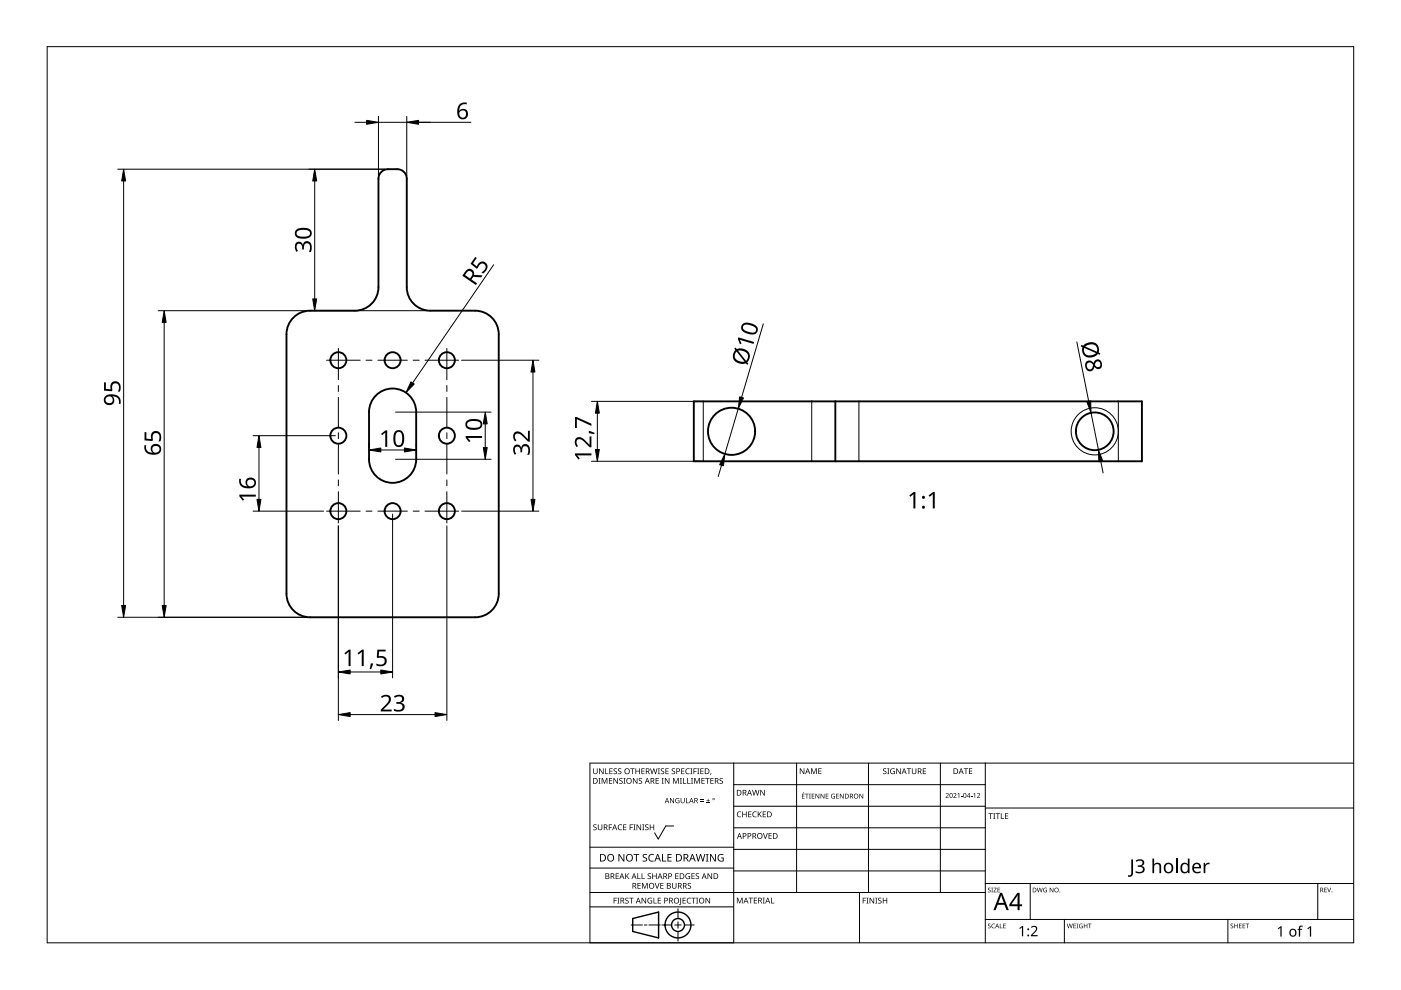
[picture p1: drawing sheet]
<svg xmlns="http://www.w3.org/2000/svg" width="297mm" height="210mm" viewBox="0 0 297 210" stroke-linecap="round" stroke-linejoin="round" font-family="sans-serif">
<g fill="none" stroke="#000" stroke-width=".21">
<path d="M149.1 85.1v12.7M172.1 85.1v12.7M182.1 85.1v12.7M237.1 85.1v12.7"/>
<circle cx="232.1" cy="91.5" r="5"/>
</g>
<g fill="none" stroke="#000" stroke-width=".4">
<path d="M80.8 36.5a4 4 0 0 1 4-.6 2 2 0 0 1 1.4 2v23a5 5 0 0 0 5 5h9.5a5 5 0 0 1 5 5v55a5 5 0 0 1-5 5h-35a5 5 0 0 1-5-5v-55a5 5 0 0 1 5-5h9.5a5 5 0 0 0 5-5v-23l.1-.6zM80 83.6a5 5 0 0 1 5.3-.8 5 5 0 0 1 2.9 4.6v10a5 5 0 0 1-5 5 5 5 0 0 1-5-5v-10a5 5 0 0 1 1.8-3.8zM147.1 85.1h95v12.7h-95zM177.1 85.1v12.7"/>
<circle cx="71.7" cy="76.4" r="1.7"/>
<circle cx="83.2" cy="76.4" r="1.7"/>
<circle cx="94.7" cy="76.4" r="1.7"/>
<circle cx="71.7" cy="92.4" r="1.7"/>
<circle cx="94.7" cy="92.4" r="1.7"/>
<circle cx="155.1" cy="91.5" r="5"/>
<circle cx="232.1" cy="91.5" r="4"/>
<circle cx="71.7" cy="108.4" r="1.7"/>
<circle cx="83.2" cy="108.4" r="1.7"/>
<circle cx="94.7" cy="108.4" r="1.7"/>
</g>
<path d="M10 9.9h277v190h-277z" fill="none" stroke="#000" stroke-width=".21"/>
<g fill="none" stroke="#000" stroke-width=".21">
<path d="M125.1 179.6h30.5M142.8 175.1h-1.6l-1.6 2.8-.8-1.3M155.6 161.8v38.1h-30.5v-38.1h161.9M155.6 166.4h53.3M155.6 170.9h53.3M155.6 175.5h53.3M168.9 161.8v27.4M184.1 161.8v27.4M199.4 161.8v27.4M208.9 161.8v38.1M208.9 171.3h78.1M125.1 192.3h30.5"/>
<path d="M125.1 189.2h83.8M125.1 184h30.5M133.8 196.1h2.4M136.6 196.1h.6M137.6 196.1h2.4M140.3 196.1h2.1M143.1 196.1h1.3M143.7 192.7v2M143.7 195.4v1.4M143.7 197.5v2M145.1 196.1h2.1M155.6 180.1h53.3"/>
<path d="M155.6 184.7h53.3M182.2 189.2v10.7M208.9 194.9h78.1M208.9 187.3h78.1M218.4 187.3v7.6M225.7 194.9v5M260.3 194.9v5M279.4 187.3v7.6"/>
</g>
<g fill="#000">
<path d="M125.8 174.9l.5-.1h.2l-.1 .2a.25 .25 0 0 0-.3-.1 .25 .25 0 0 0 0 .4 .4 .4 0 0 1 .4 .3 .4 .4 0 0 1-.2 .5 .4 .4 0 0 1-.5-.3v.1a.27 .27 0 0 0 .5 0 .27 .27 0 0 0-.1-.4l-.4-.2zM125.8 162.9h.1v.8a.32 .32 0 0 0 .3 .3 .32 .32 0 0 0 .3-.3v-.8h.2v.8a.47 .47 0 0 1-.5 .4 .47 .47 0 0 1-.4-.4zM126.9 165h.4l-.1 .1v1l.1 .1h-.4l.1-.1v-1zM126.8 174.8h.1v.8a.32 .32 0 0 0 .3 .3 .32 .32 0 0 0 .3-.3v-.8h.2v.8a.47 .47 0 0 1-.5 .4 .47 .47 0 0 1-.4-.4zM127 162.9h.2l.6 1v-1h.2v1.2h-.2l-.7-1 .1 1h-.2zM127.6 165h.2l.4 1 .4-1h.2v1.2h-.2v-1.1l-.4 1.1h-.1l-.4-1.1v1.1h-.1zM128.3 162.9h.2v1.1h.5v.1h-.7zM129.1 174.8h.7v.1h-.6v.5h.5v.1h-.5v.5h-.1zM129.1 165h.7v.1h-.5v.4h.5v.1h-.5v.4h.5v.2h-.7zM129.2 162.9h.7v.1h-.5v.4h.4v.2h-.4v.4h.5v.1h-.7zM130.1 163l.5-.1 .2 .1v.1a.25 .25 0 0 0-.4-.1 .25 .25 0 0 0 0 .4 .4 .4 0 0 1 .4 .3 .4 .4 0 0 1-.2 .5 .4 .4 0 0 1-.5-.3v.1a.27 .27 0 0 0 .5 0 .27 .27 0 0 0-.1-.4l-.4-.2zM130.1 165h.1l.7 1v-1h.1v1.2h-.2l-.6-1v1h-.1z"/>
<path d="M131.1 175l.5-.2 .3 .1-.1 .1a.49 .49 0 0 0-.7 .4 .49 .49 0 0 0 .8 .4 .57 .57 0 0 1-.8 0 .57 .57 0 0 1 0-.8zM131.1 163l.4-.1 .2 .1v.1a.25 .25 0 0 0-.4-.1 .25 .25 0 0 0 0 .4 .4 .4 0 0 1 .5 .3 .4 .4 0 0 1-.3 .5 .4 .4 0 0 1-.5-.3l.1 .1a.27 .27 0 0 0 .4 0 .27 .27 0 0 0-.1-.4l-.3-.2zM131.3 165.1l.5-.2 .2 .1v.1a.25 .25 0 0 0-.4-.1 .25 .25 0 0 0 0 .4 .4 .4 0 0 1 .4 .3 .4 .4 0 0 1-.2 .5 .4 .4 0 0 1-.5-.2h.1a.27 .27 0 0 0 .4 .1 .27 .27 0 0 0-.1-.4l-.4-.3zM132.2 165h.4l-.1 .1v1l.1 .1h-.4l.1-.1v-1zM132.1 174.8h.7v.1h-.5v.4h.5v.1h-.5v.5h.5v.1h-.7zM133.5 174.8h.7v.1h-.5v.5h.5v.1h-.5v.5h-.2zM133.6 162.9h.9v.1h-.3v1.1h-.2v-1.1h-.4zM134.3 174.8h.4l-.1 .1v1l.1 .1h-.4l.1-.1v-1zM134.2 165h.2l.6 1v-1h.2v1.2h-.2l-.7-1v1h-.1zM134.7 162.9h.2v.5h.6v-.5h.2v1.2h-.2v-.5h-.6v.5h-.2zM135 174.8h.1l.7 1v-1h.1v1.2h-.2l-.6-1v1h-.1zM135.5 165.1l.4-.2 .2 .1v.1a.25 .25 0 0 0-.4-.1 .25 .25 0 0 0 0 .4 .4 .4 0 0 1 .5 .3 .4 .4 0 0 1-.3 .5 .4 .4 0 0 1-.5-.2h.1a.27 .27 0 0 0 .4 .1 .27 .27 0 0 0-.1-.4l-.3-.3z"/>
<path d="M136.2 174.8h.4l-.1 .1v1l.1 .1h-.4l.1-.1v-1zM136 162.9h.7v.1h-.6v.4h.5v.2h-.5v.4h.6v.1h-.7zM136.8 174.9l.4-.1h.3l-.1 .2a.25 .25 0 0 0-.3-.1 .25 .25 0 0 0 0 .4 .4 .4 0 0 1 .4 .3 .4 .4 0 0 1-.3 .5 .4 .4 0 0 1-.4-.3v.1a.27 .27 0 0 0 .5 0 .27 .27 0 0 0-.1-.4l-.4-.2zM137.8 174.8h.1v.5h.6v-.5h.2v1.2h-.2v-.6h-.6v.6h-.1zM137.8 162.9h.2l.3 1 .2-1h.2l.3 1 .2-1h.2l-.3 1.2h-.2l-.3-1-.3 1h-.1zM139 165h.7v.1h-.5v.4h.4v.1h-.4v.4h.5v.2h-.7zM139.5 162.9h.4l-.1 .1v1l.1 .1h-.4l.1-.1v-1zM140.3 165h.4l-.1 .1v1l.1 .1h-.4l.1-.1v-1zM140.1 163l.5-.1 .2 .1v.1a.25 .25 0 0 0-.4-.1 .25 .25 0 0 0 0 .4 .4 .4 0 0 1 .4 .3 .4 .4 0 0 1-.2 .5 .4 .4 0 0 1-.5-.3l.1 .1a.27 .27 0 0 0 .4 0 .27 .27 0 0 0-.1-.4l-.4-.2zM141.1 162.9h.7v.1h-.6v.4h.5v.2h-.5v.4h.6v.1h-.7zM141 165h.1l.7 1v-1h.1v1.2h-.2l-.6-1v1h-.1zM142.1 169.2h.1l.6 .9v-.9h.1v1.1h-.1l-.6-.9v.9h-.1z"/>
<path d="M142.5 163l.4-.1 .2 .1v.1a.25 .25 0 0 0-.4-.1 .25 .25 0 0 0 0 .4 .4 .4 0 0 1 .4 .3 .4 .4 0 0 1-.2 .5 .4 .4 0 0 1-.5-.3l.1 .1a.27 .27 0 0 0 .4 0 .27 .27 0 0 0-.1-.4l-.4-.2zM142.7 165h.2l.4 1 .4-1h.2v1.2h-.1v-1.1l-.4 1.1h-.2l-.4-1.1v1.1h-.1zM143.3 169.3l.5-.1 .3 .1-.1 .1a.45 .45 0 0 0-.7 .3 .45 .45 0 0 0 .6 .5v-.4h-.2v-.1h.4v.6a.6 .6 0 0 1-.8-.2 .6 .6 0 0 1 0-.8zM144.1 165h.5l-.2 .1v1l.2 .1h-.5l.2-.1v-1zM144.8 165h.2v1h.5v.2h-.7zM144.4 162.9h.7v.1h-.5v.4h.5v.2h-.5v.4h.5v.1h-.7zM144.3 169.2h.2v.7a.28 .28 0 0 0 .2 .3 .28 .28 0 0 0 .3-.3v-.7h.2v.7a.42 .42 0 0 1-.5 .4 .42 .42 0 0 1-.4-.4zM145.4 169.2h.2v1h.5v.1h-.7zM145.7 165h.2v1h.5v.2h-.7zM145.5 163.1l.4-.2 .3 .1v.1a.49 .49 0 0 0-.7 .4 .49 .49 0 0 0 .7 .5 .57 .57 0 0 1-.8-.1 .57 .57 0 0 1 0-.8zM146.4 162.9h.4l-.1 .1v1l.1 .1h-.4l.1-.1v-1zM146.5 165h.4l-.1 .1v1l.1 .1h-.4l.1-.1v-1z"/>
<path d="M147 162.9h.7v.1h-.5v.5h.5v.1h-.5v.5h-.2zM147.2 165h.2l.4 1 .4-1h.2v1.2h-.2l.1-1.1-.5 1.1h-.1l-.4-1.1v1.1h-.1zM147.8 162.9h.5l-.2 .1v1l.2 .1h-.5l.2-.1v-1zM148.5 169.9h.7v.1h-.7zM148.5 169.5h.7v.2h-.7zM148.5 162.9h.7v.1h-.6v.4h.5v.2h-.5v.4h.6v.1h-.7zM148.7 165h.7v.1h-.5v.4h.5v.1h-.5v.4h.5v.2h-.7zM149.8 170.2h.7v.1h-.7zM149.5 165h.9v.1h-.3v1.1h-.2v-1.1h-.4zM150.1 169.4l.1 .3h.3l-.3 .1v.3l-.1-.3h-.3l.3-.1zM150.7 163.9h.1l-.2 .4zM150.6 165h.7v.1h-.5v.4h.5v.1h-.5v.4h.5v.2h-.7z"/>
<path d="M152.6 165.1l.4-.2 .3 .1-.1 .1a.25 .25 0 0 0-.4-.1 .25 .25 0 0 0 0 .4 .4 .4 0 0 1 .5 .3 .4 .4 0 0 1-.3 .5 .4 .4 0 0 1-.5-.2h.1a.27 .27 0 0 0 .5 .1 .27 .27 0 0 0-.1-.4l-.4-.3zM156.4 172.2l.4-.2 .4 .1-.1 .1a.49 .49 0 0 0-.7 .5 .49 .49 0 0 0 .7 .4 .57 .57 0 0 1-.8 0 .57 .57 0 0 1 0-.8zM157.4 172.1h.1v.5h.7v-.5h.1v1.2h-.1v-.6h-.7v.6h-.1zM158.6 172.1h.7v.1h-.5v.4h.5v.1h-.5v.4h.5v.2h-.7zM159.7 172.2l.4-.2 .3 .1v.1a.49 .49 0 0 0-.7 .5 .49 .49 0 0 0 .7 .4 .57 .57 0 0 1-.8 0 .57 .57 0 0 1 0-.8zM159.5 167.5h.1l.3 1 .3-1h.1l.3 1 .3-1h.1l-.3 1.2h-.2l-.3-1.1-.3 1.1h-.1zM160.7 172.1h.1v.6l.5-.6h.2l-.5 .5 .5 .7h-.1l-.5-.6-.1 .6h-.1zM161.8 176.6h.1l.4 1.1 .3-1.1h.2l-.5 1.2h-.1zM161.2 167.5h.2l.6 1v-1h.2v1.2h-.2l-.7-1v1h-.1zM161.7 172.1h.7v.1h-.5v.4h.5v.1h-.5v.4h.5v.2h-.7zM162.9 176.6h.7v.2h-.5v.3h.5v.2h-.5v.4h.5v.1h-.7zM170.3 168h.2l-.3 .2z"/>
<path d="M169.6 162.9h.2l.6 1v-1h.1v1.2h-.1l-.7-1v1h-.1zM170 168.3h.6v.1h-.4v.3h.4v.1h-.4v.4h.4v.1h-.6zM170.7 168.3h.8v.1h-.4v.9h-.1v-.9h-.3zM171.5 168.3h.4l-.1 .1 .1 .9h-.4l.2-.1zM172 162.9h.2l.4 1 .3-1h.3v1.2h-.2v-1l-.4 1h-.1l-.4-1.1v1.1h-.1zM172.1 168.3h.6v.1h-.5v.3h.4v.1h-.4v.4h.5v.1h-.6zM172.9 168.3h.1l.6 .8v-.8h.1v1h-.1l-.6-.8v.8h-.1zM173.5 162.9h.7v.1h-.5v.4h.4v.1h-.4v.5h.5v.1h-.7zM174 168.3h.1l.6 .8v-.8h.1v1h-.2l-.5-.8v.8h-.1zM175.1 168.3h.5v.1h-.4v.3h.4v.1h-.4v.4h.4v.1h-.5zM176.3 168.4l.7-.1-.1 .1a.42 .42 0 0 0-.6 .4 .42 .42 0 0 0 .6 .4v-.3l-.2-.1h.3v.5a.56 .56 0 0 1-.7-.1 .56 .56 0 0 1 0-.8zM177.3 168.3h.5v.1h-.4v.3h.4v.1h-.4v.4h.4v.1h-.5z"/>
<path d="M178.1 168.3h.1l.6 .8v-.8h.1v1h-.2l-.5-.8v.8h-.1zM182.2 168.3h.2l.5 .8v-.8h.1v1h-.1l-.6-.8v.8h-.1zM187.3 163l.4-.1 .2 .1v.1a.25 .25 0 0 0-.4-.1 .25 .25 0 0 0 0 .4 .4 .4 0 0 1 .5 .3 .4 .4 0 0 1-.3 .5 .4 .4 0 0 1-.5-.3l.1 .1a.27 .27 0 0 0 .4 0 .27 .27 0 0 0-.1-.4l-.3-.2zM188.1 162.9h.5l-.2 .1v1l.2 .1h-.5l.2-.1v-1zM188.9 163.1l.5-.2 .3 .1v.1a.5 .5 0 0 0-.8 .4 .5 .5 0 0 0 .7 .5v-.4h-.3v-.1h.4v.6a.66 .66 0 0 1-.8-.1 .66 .66 0 0 1 0-.9zM190 162.9h.2l.7 1-.1-1h.2v1.2h-.2l-.6-1v1h-.2zM192.3 162.9h.9v.1h-.4v1.1h-.2v-1.1h-.3zM193.3 162.9h.2v.8a.32 .32 0 0 0 .3 .3 .32 .32 0 0 0 .3-.3v-.8h.2v.8a.47 .47 0 0 1-.5 .4 .47 .47 0 0 1-.5-.4zM195.7 162.9h.6v.1h-.5v.4h.5v.2h-.5v.4h.5v.1h-.6zM200.5 168.3a.37 .37 0 0 1 .6 0 .37 .37 0 0 1-.2 .5l-.3 .3h.6v.1h-.7l.3-.4a.27 .27 0 0 0 .2-.4 .27 .27 0 0 0-.4-.1zM202.1 168.3a.37 .37 0 0 1 .6 0 .37 .37 0 0 1-.2 .5l-.2 .3h.5v.1h-.7l.3-.4a.27 .27 0 0 0 .3-.4 .27 .27 0 0 0-.5-.1zM203 168.4l.4-.3v1.1h-.1v-.9z"/>
<path d="M203.7 168.7h.4v.1h-.4zM204.3 162.9h1v.1h-.4v1.1h-.2v-1.1h-.4zM205.8 168.7h.4v.1h-.4zM205.4 162.9h.7v.1h-.5v.4h.5v.1h-.5v.5h.5v.1h-.7zM206.4 168.4l.4-.3v1.1h-.2v-.9zM207.1 168.3a.37 .37 0 0 1 .6 0 .37 .37 0 0 1-.2 .5l-.2 .3h.5v.1h-.7l.3-.4a.27 .27 0 0 0 .3-.4 .27 .27 0 0 0-.5-.1zM209.6 172.4h.9v.2h-.4v1h-.1v-1h-.4zM210.6 172.4h.4l-.1 .1v1l.1 .1h-.4l.1-.1v-1zM211.1 172.4h.9v.2h-.4v1h-.1v-1h-.4zM212.2 172.4h.2v1.1h.5v.1h-.7zM213.1 172.4h.7v.2h-.6v.3h.5v.2h-.5v.4h.6v.1h-.7zM130.1 190.3h.7v.2h-.5v.4h.4v.1h-.4v.6h-.2z"/>
<path d="M130.5 185.2h.7v.1h-.5v.4h.5v.1h-.5v.4h.5v.2h-.7zM130.9 190.3h.4l-.1 .2v.9l.1 .2h-.4l.1-.2v-.9zM131.1 181.1h.3l.8 1.3v-1.3h.2v1.6h-.3l-.8-1.4v1.4h-.2zM132.6 190.5l.4-.2 .3 .1-.1 .1a.25 .25 0 0 0-.4-.1 .25 .25 0 0 0 0 .4 .4 .4 0 0 1 .5 .3 .4 .4 0 0 1-.3 .5 .4 .4 0 0 1-.5-.2h.1a.27 .27 0 0 0 .5 .1 .27 .27 0 0 0-.1-.5l-.4-.2zM132.6 185.2h.1v.6l.6-.6h.1l-.5 .5 .5 .7h-.1l-.5-.6-.1 .6h-.1zM133.4 190.3h.9v.2h-.4v1.1h-.1v-1.1h-.4zM134.3 181.1h1.2v.2h-.5v1.4h-.2v-1.4h-.5zM135.1 185.2h.2v1h.5v.2h-.7zM135.2 187.2h.6v.1h-.5v.4h.5v.2h-.5v.4h.5v.1h-.6zM136 185.2h.2v1h.5v.2h-.7zM136.1 187.2h.2l.4 1 .4-1h.2v1.2h-.1v-1l-.4 1h-.2l-.4-1 .1 1h-.2zM136 190.3h.2l.7 1.1-.1-1.1h.2v1.3h-.2l-.6-1v1h-.2z"/>
<path d="M136.3 181.2l.3-.1h.6l-.2 .2a.33 .33 0 0 0-.5 .1 .33 .33 0 0 0 .4 .4 .49 .49 0 0 1 .3 .7 .49 .49 0 0 1-.8 .2l-.2-.1v-.2l.3 .1a.35 .35 0 0 0 .5-.2 .35 .35 0 0 0-.4-.4l-.3-.3zM137.4 190.5l.6-.2 .3 .1-.1 .1a.5 .5 0 0 0-.8 .4 .5 .5 0 0 0 .7 .5v-.3h-.3v-.2h.5v.6a.66 .66 0 0 1-.9-.1 .66 .66 0 0 1 0-.9zM137.4 185.3l.4-.2 .2 .1v.1a.25 .25 0 0 0-.4-.1 .25 .25 0 0 0 0 .4 .4 .4 0 0 1 .4 .3 .4 .4 0 0 1-.2 .5 .4 .4 0 0 1-.5-.2h.1a.27 .27 0 0 0 .4 .1 .27 .27 0 0 0-.1-.4l-.4-.3zM137.7 181.3l.5-.2h.5l-.1 .2a.63 .63 0 0 0-.9 .6 .63 .63 0 0 0 .9 .5v.2a.83 .83 0 0 1-1-.3 .83 .83 0 0 1 .1-1zM138.6 190.3h.1v1.1h.5v.2h-.6zM138.8 187.2h.2l.3 1.1 .4-1.1h.1l-.4 1.2h-.2zM138.3 185.2h.2v.5h.6v-.5h.1v1.2h-.1v-.6h-.6v.6h-.2zM139.5 190.3h.6v.2h-.5v.4h.5v.1h-.5v.4h.5v.2h-.6zM140.4 181.1h.2v1.4h.6v.2h-.8zM140 187.2h.7v.1h-.5v.4h.4v.2h-.4v.4h.5v.1h-.7zM141.5 181.1h.9v.2h-.7v.4h.7v.2h-.7v.6h.7v.2h-.9zM142.5 187.2h.1v.8a.32 .32 0 0 0 .4 .3 .32 .32 0 0 0 .3-.3v-.8h.1v.8a.47 .47 0 0 1-.5 .4 .47 .47 0 0 1-.4-.4z"/>
<path d="M143.2 185.2h.7v.1h-.6v.4h.5v.1h-.5v.4h.6v.2h-.7zM144.2 190.3h.2v1.3l-.1 .2-.3 .1v-.2l.2-.1zM144.7 190.3h.7v.2h-.5v.4h.5v.1h-.5v.4h.5v.2h-.7zM145.5 185.3l.4-.2 .4 .1-.1 .1a.5 .5 0 0 0-.7 .4 .5 .5 0 0 0 .7 .5v-.3h-.3v-.2h.4v.6a.66 .66 0 0 1-.9-.1 .66 .66 0 0 1 .1-.9zM145.8 190.5l.4-.2 .3 .1v.1a.49 .49 0 0 0-.7 .5 .49 .49 0 0 0 .7 .4 .57 .57 0 0 1-.8 0 .57 .57 0 0 1 0-.8zM145.9 187.3l.4-.1 .2 .1v.1a.25 .25 0 0 0-.4-.1 .25 .25 0 0 0 0 .4 .4 .4 0 0 1 .4 .3 .4 .4 0 0 1-.2 .5 .4 .4 0 0 1-.5-.3l.1 .1a.27 .27 0 0 0 .4 0 .27 .27 0 0 0-.1-.4l-.4-.2zM146.6 190.3h.9v.2h-.4v1.1h-.1v-1.1h-.4zM146.6 185.2h.7v.1h-.5v.4h.5v.1h-.5v.4h.5v.2h-.7zM147.6 190.3h.4l-.1 .2v.9l.1 .2h-.4l.1-.2v-.9zM147.5 185.3l.5-.2 .2 .1v.1a.25 .25 0 0 0-.4-.1 .25 .25 0 0 0 0 .4 .4 .4 0 0 1 .4 .3 .4 .4 0 0 1-.2 .5 .4 .4 0 0 1-.5-.2h.1a.27 .27 0 0 0 .4 .1 .27 .27 0 0 0-.1-.4l-.4-.3zM147.5 181.1h.2l.4 1.3 .3-1.3h.2l.4 1.3 .3-1.3h.2l-.4 1.6h-.2l-.4-1.4-.3 1.4h-.2zM149.7 181.1h.5l-.2 .1v1.3l.2 .2h-.5l.1-.2v-1.3z"/>
<path d="M149.6 190.3h.2l.6 1.1v-1.1h.2v1.3h-.2l-.7-1v1h-.1zM150 185.2h.2l.6 1v-1h.2v1.2h-.2l-.7-1 .1 1h-.2zM150.5 181.1h.3l.8 1.3v-1.3h.2v1.6h-.3l-.8-1.4v1.4h-.2zM152.3 181.3l.8-.2h.3l-.1 .2a.65 .65 0 0 0-1 .5 .65 .65 0 0 0 .9 .7v-.5h-.3v-.2h.5v.8a.86 .86 0 0 1-1.1-.2 .86 .86 0 0 1 0-1.1zM156.2 190.3h.3l.3 1 .4-1h.3v1.2h-.2v-1l-.4 1h-.1l-.4-1v1h-.2zM158.7 190.3h.9v.2h-.3v1h-.2v-1h-.4zM159.8 190.3h.7v.2h-.5v.3h.5v.2h-.5v.4h.5v.1h-.7zM161.7 190.3h.5l-.2 .2v.9l.2 .1h-.5l.2-.1v-.9zM163.5 190.3h.1v1.1h.6v.1h-.7zM182.9 190.3h.7v.2h-.5v.4h.5v.1h-.5v.6h-.2zM183.7 190.3h.4l-.1 .2v.9l.1 .2h-.4l.1-.2v-.9zM184.4 190.3h.1l.7 1v-1h.1v1.3h-.1l-.7-1v1h-.1z"/>
<path d="M185.6 190.3h.4l-.1 .2v.9l.1 .2h-.4l.1-.2v-.9zM186.2 190.5l.5-.2 .2 .1v.1a.25 .25 0 0 0-.4-.1 .25 .25 0 0 0 0 .4 .4 .4 0 0 1 .4 .3 .4 .4 0 0 1-.2 .5 .4 .4 0 0 1-.5-.2 .27 .27 0 0 0 .5 .1 .27 .27 0 0 0-.1-.5l-.4-.2zM187.2 190.3h.1v.6h.6v-.6h.2v1.3h-.2v-.6h-.6v.6h-.1zM209.5 188.3l.3-.1 .2 .2a.24 .24 0 0 0-.3-.1 .24 .24 0 0 0-.1 .3 .24 .24 0 0 0 .3 .1 .31 .31 0 0 1 0 .5 .31 .31 0 0 1-.5-.2 .23 .23 0 0 0 .4 .2 .23 .23 0 0 0 0-.4l-.3-.2zM209.5 195.9l.3-.1 .2 .2a.24 .24 0 0 0-.3-.1 .24 .24 0 0 0-.1 .3 .24 .24 0 0 0 .3 .1 .31 .31 0 0 1 0 .5 .31 .31 0 0 1-.5-.1 .23 .23 0 0 0 .4 .1 .23 .23 0 0 0 0-.4l-.3-.2zM210.2 188.2h.3l-.1 .1 .1 .9h-.3l.1-.1zM210.3 196l.4-.2 .2 .1v.1a.39 .39 0 0 0-.6 .3 .39 .39 0 0 0 .6 .4 .46 .46 0 0 1-.7-.1 .46 .46 0 0 1 .1-.6zM210.7 188.2h.6l-.5 .9h.5v.1h-.7l.5-.9h-.4zM212 195.8h.1v.9l.4 .1h-.5zM211.5 188.2h.5l-.4 .1v.3h.4l-.4 .1v.4l.4 .1h-.5zM212.7 195.8h.5l-.4 .1v.3h.4l-.4 .2v.3l.4 .1h-.5zM216.1 196.8l.6-.5h.2v2.2h-.2v-1.9l-.4 .4z"/>
<path d="M218.6 196.5a.76 .76 0 0 1 1.2 0 .76 .76 0 0 1-.3 1.2l-.6 .6h1.1v.2h-1.4v-.2l.7-.8a.52 .52 0 0 0 .3-.8 .52 .52 0 0 0-.9 0zM219.8 188.2h.2l.2 .8 .2-.8h.1l.2 .8 .2-.8h.2l-.3 1h-.1l-.2-.8-.3 .8h-.1zM221.3 188.3h.7h-.1a.4 .4 0 0 0-.6 .4 .4 .4 0 0 0 .6 .4v-.3l-.3-.1h.4v.5a.53 .53 0 0 1-.7-.2 .53 .53 0 0 1 0-.7zM222.6 188.2h.1l.5 .8v-.8h.1v1h-.1l-.5-.8v.8h-.1zM226.2 195.8h.1l.2 .9 .3-.9h.1l.2 .9 .2-.9h.1l-.2 1h-.1l-.3-.8-.2 .8h-.1zM227.6 195.8h.5l-.4 .1v.3h.4l-.4 .2v.3l.4 .1h-.5zM228.3 195.8h.3l-.1 .1 .1 .9h-.3l.1-.1zM228.9 196l.7-.1-.2 .1a.4 .4 0 0 0-.5 .3 .4 .4 0 0 0 .5 .4v-.3l-.2-.1h.4v.5a.53 .53 0 0 1-.7-.1 .53 .53 0 0 1 0-.7zM229.8 195.8h.1v.4h.5v-.4h.1v1h-.1v-.4h-.5v.4h-.1zM230.7 195.8h.7l-.3 .1v.9h-.1v-.9zM239.9 182.2h.3v2.9a.75 .75 0 0 1-1 .8v-.4a.45 .45 0 0 0 .4 .1 .45 .45 0 0 0 .3-.5zM240.8 182.5a1.01 1.01 0 0 1 1.1-.4 1.01 1.01 0 0 1 .7 .9l-.2 .4-.4 .2a.82 .82 0 0 1 .7 1 .82 .82 0 0 1-1.1 .6l-.8-.2v-.3a.92 .92 0 0 0 1.5-.4 .75 .75 0 0 0-1.1-.5v-.3a.63 .63 0 0 0 .8-.1 .63 .63 0 0 0 .1-.8l-.6-.1-.5 .2z"/>
<path d="M244.3 182h.4v1.2a.84 .84 0 0 1 .9-.3 .84 .84 0 0 1 .6 .8v1.4h-.4v-1.4a.59 .59 0 0 0-.7-.5 .59 .59 0 0 0-.4 .8v1.1h-.4zM255.2 182.9h.3v.4l.4-.3 .6-.1-.1 .4h-.5l-.3 .3v1.5h-.4zM260.9 195.9l.4-.1 .1 .2a.24 .24 0 0 0-.3-.1 .24 .24 0 0 0-.1 .3 .24 .24 0 0 0 .4 .1 .31 .31 0 0 1-.1 .5 .31 .31 0 0 1-.4-.1 .23 .23 0 0 0 .3 .1 .23 .23 0 0 0 .1-.4l-.4-.2zM261.7 195.8h.1v.4h.5v-.4h.1v1h-.1v-.4h-.5v.4h-.1zM262.7 195.8h.5l-.4 .1v.3h.4l-.4 .2v.3l.4 .1h-.5zM263.5 195.8h.5l-.4 .1v.3h.4l-.4 .2v.3l.4 .1h-.5zM264.1 195.8h.7l-.3 .1v.9h-.1v-.9zM270.9 196.9l.6-.5h.2v2.2h-.2v-1.9l-.4 .3zM275.5 196.4l.7-.1v.2h-.4l-.1 .2-.1 .2h.5v.2h-.5v1.5h-.2v-1.5h-.3l.3-.2zM277.2 196.9l.6-.5h.2v2.2h-.3v-1.9l-.4 .3zM280.8 188.2h.5l-.4 .1v.3h.4l-.4 .1v.4l.4 .1h-.5zM281.4 188.2h.1l.3 .8 .3-.8h.1l-.3 1h-.2z"/>
<path d="M125.7 165h.4a.61 .61 0 0 1 .6 .6 .61 .61 0 0 1-.6 .6h-.4zM125.9 165.1v.9h.2a.48 .48 0 0 0 .5-.4 .48 .48 0 0 0-.5-.5z"/>
<path d="M128 174.8h.3a.35 .35 0 0 1 .5 .2 .35 .35 0 0 1-.3 .5l.4 .5h-.2l-.3-.5h-.2v.5h-.2zM128.2 174.9v.5h.1a.23 .23 0 0 0 .3-.2 .23 .23 0 0 0-.3-.3z"/>
<path d="M130.3 174.8h.1l.5 1.2h-.2l-.1-.4h-.5l-.2 .4h-.1zM130.3 175l-.2 .5h.4z"/>
<path d="M132.3 163.5a.61 .61 0 0 1 1.2 0 .61 .61 0 0 1-1.2 0zM132.6 163.5a.45 .45 0 0 0 .8 0 .45 .45 0 0 0-.8 0z"/>
<path d="M132.7 165.6a.61 .61 0 0 1 1.2 0 .61 .61 0 0 1-1.2 0zM133 165.6a.45 .45 0 0 0 .9 0 .45 .45 0 0 0-.9 0z"/>
<path d="M136.9 162.9h.4a.35 .35 0 0 1 .4 .3 .35 .35 0 0 1-.2 .4l.3 .5h-.2l-.3-.5h-.2v.5h-.2zM137.1 163v.5h.2a.23 .23 0 0 0 .3-.2 .23 .23 0 0 0-.3-.3z"/>
<path d="M137.2 165h.1l.5 1.2h-.2l-.1-.4h-.5l-.2 .4h-.1zM137.2 165.1l-.2 .6h.4z"/>
<path d="M137.9 165h.4a.35 .35 0 0 1 .4 .2 .35 .35 0 0 1-.2 .4l.3 .6h-.2l-.3-.5h-.2v.5h-.2zM138.1 165.1v.4h.2a.23 .23 0 0 0 .3-.2 .23 .23 0 0 0-.3-.2z"/>
<path d="M141.4 169.2h.1l.4 1.1h-.1l-.2-.3h-.4l-.1 .3h-.2zM141.4 169.3l-.2 .5h.4z"/>
<path d="M143.4 162.9h.3a.41 .41 0 0 1 .5 .5 .41 .41 0 0 1-.6 .3v.4h-.2zM143.6 163v.5a.29 .29 0 0 0 .4-.2 .29 .29 0 0 0-.4-.3z"/>
<path d="M146.5 169.2h.2l.4 1.1h-.2l-.1-.3h-.4l-.2 .3h-.1zM146.6 169.3l-.2 .5h.4z"/>
<path d="M147.2 169.2h.3a.31 .31 0 0 1 .4 .2 .31 .31 0 0 1-.2 .4l.3 .5h-.2l-.2-.5h-.2v.5h-.2zM147.4 169.3v.4h.1a.21 .21 0 0 0 .3-.2 .21 .21 0 0 0-.3-.2z"/>
<path d="M149.4 162.9h.4a.61 .61 0 0 1 .6 .6 .61 .61 0 0 1-.6 .6h-.4zM149.6 163v1h.2a.48 .48 0 0 0 .4-.5 .48 .48 0 0 0-.4-.5z"/>
<path d="M151.1 169.4a.24 .24 0 0 1 .4 0 .24 .24 0 0 1-.4 0zM151.2 169.4a.14 .14 0 0 0 .2 0 .14 .14 0 0 0-.2 0z"/>
<path d="M151.6 165h.3a.35 .35 0 0 1 .4 .2 .35 .35 0 0 1-.2 .4l.3 .6h-.2l-.2-.5h-.3v.5h-.1zM151.7 165.1v.4h.2a.23 .23 0 0 0 .3-.2 .23 .23 0 0 0-.3-.2z"/>
<path d="M156.7 176.6h.1l.5 1.2h-.1l-.2-.3h-.5l-.1 .3h-.2zM156.8 176.8l-.2 .5h.4z"/>
<path d="M156.2 167.5h.4a.61 .61 0 0 1 .6 .6 .61 .61 0 0 1-.6 .6h-.4zM156.4 167.6v1h.1a.48 .48 0 0 0 .5-.5 .48 .48 0 0 0-.4-.5z"/>
<path d="M157.5 167.5h.3a.35 .35 0 0 1 .4 .2 .35 .35 0 0 1-.2 .4l.3 .6h-.1l-.3-.5h-.3v.5h-.1zM157.6 167.6v.5h.2a.23 .23 0 0 0 .3-.3 .23 .23 0 0 0-.3-.2z"/>
<path d="M157.5 176.6h.3a.41 .41 0 0 1 .5 .5 .41 .41 0 0 1-.7 .3v.4h-.1zM157.6 176.8v.4a.29 .29 0 0 0 .5-.2 .29 .29 0 0 0-.5-.2z"/>
<path d="M158.5 176.6h.3a.41 .41 0 0 1 .5 .5 .41 .41 0 0 1-.6 .3v.4h-.2zM158.7 176.8v.4a.29 .29 0 0 0 .4-.2 .29 .29 0 0 0-.4-.2z"/>
<path d="M158.8 167.5h.2l.5 1.2h-.2l-.2-.4h-.4l-.2 .4h-.1zM158.9 167.6l-.2 .6h.4z"/>
<path d="M159.5 176.6h.4a.35 .35 0 0 1 .4 .3 .35 .35 0 0 1-.2 .4l.3 .5h-.2l-.3-.5h-.2v.5h-.2zM159.7 176.8v.4h.2a.23 .23 0 0 0 .3-.2 .23 .23 0 0 0-.3-.2z"/>
<path d="M160.4 177.2a.65 .65 0 0 1 1.3 0 .65 .65 0 0 1-1.3 0zM160.7 177.2a.45 .45 0 0 0 .9 0 .45 .45 0 0 0-.9 0z"/>
<path d="M162.7 172.1h.3a.61 .61 0 0 1 .6 .6 .61 .61 0 0 1-.6 .6h-.3zM162.8 172.2v.9h.2a.48 .48 0 0 0 .5-.4 .48 .48 0 0 0-.5-.5z"/>
<path d="M163.9 176.6h.4a.61 .61 0 0 1 .6 .7 .61 .61 0 0 1-.7 .5h-.3zM164 176.8v.9h.2a.48 .48 0 0 0 .5-.4 .48 .48 0 0 0-.5-.5z"/>
<path d="M171.2 162.9h.1l.5 1.2h-.2l-.1-.4h-.5l-.1 .4h-.2zM171.2 163.1l-.1 .5h.3z"/>
<path d="M179.2 168.3h.3a.51 .51 0 0 1 .5 .5 .51 .51 0 0 1-.6 .5h-.2zM179.3 168.4v.8h.3l.2-.3v-.3z"/>
<path d="M180.2 168.3h.3a.29 .29 0 0 1 .3 .2 .29 .29 0 0 1-.2 .4l.3 .4h-.1l-.3-.4h-.2v.4h-.1zM180.3 168.4v.4h.2a.2 .2 0 0 0 .2-.2 .2 .2 0 0 0-.2-.2z"/>
<path d="M181 168.8a.51 .51 0 0 1 1 0 .51 .51 0 0 1-1 0zM181.2 168.8a.38 .38 0 0 0 .7 0 .38 .38 0 0 0-.7 0z"/>
<path d="M191.6 162.9h.2l.4 1.2h-.1l-.2-.4h-.4l-.2 .4h-.1zM191.7 163.1l-.2 .5h.4z"/>
<path d="M194.6 162.9h.3a.35 .35 0 0 1 .5 .2 .35 .35 0 0 1-.3 .5l.4 .5h-.2l-.3-.5h-.3v.5h-.1zM194.7 163v.5h.2a.23 .23 0 0 0 .3-.2 .23 .23 0 0 0-.3-.3z"/>
<path d="M201.4 168.2l.4-.1 .2 .3v.5l-.2 .3-.3-.1-.2-.2zM201.5 168.3v.1a.37 .37 0 0 0-.1 .4 .37 .37 0 0 0 .4 .2 .4 .4 0 0 0 .1-.4 .4 .4 0 0 0-.4-.3z"/>
<path d="M202.2 162.9h.3a.61 .61 0 0 1 .6 .6 .61 .61 0 0 1-.6 .6h-.3zM202.3 163v1h.2a.48 .48 0 0 0 .5-.5 .48 .48 0 0 0-.5-.5z"/>
<path d="M203.7 162.9h.2l.4 1.2h-.1l-.2-.4h-.5l-.1 .4h-.2zM203.8 163.1l-.2 .5h.4z"/>
<path d="M204.3 168.2l.4-.1 .2 .3v.5l-.2 .3-.3-.1-.1-.2zM204.4 168.3v.1a.37 .37 0 0 0-.1 .4 .37 .37 0 0 0 .4 .2 .4 .4 0 0 0 .1-.4 .4 .4 0 0 0-.4-.3z"/>
<path d="M205.5 168.1h.1v.7h.2l-.2 .4h-.1v-.3h-.5zM205.5 168.3l-.4 .5h.4z"/>
<path d="M128.4 185.2h.3a.31 .31 0 0 1 .4 .1 .31 .31 0 0 1-.2 .4 .33 .33 0 0 1 .3 .4 .33 .33 0 0 1-.4 .3h-.4zM128.5 185.8v.4h.3a.23 .23 0 0 0 .2-.2 .23 .23 0 0 0-.3-.2zM128.5 185.3v.4h.2a.21 .21 0 0 0 .3-.2 .21 .21 0 0 0-.3-.2z"/>
<path d="M127.2 181.1h.5a.79 .79 0 0 1 .8 .8 .79 .79 0 0 1-.9 .8h-.4zM127.4 181.2v1.3h.2a.62 .62 0 0 0 .7-.6 .62 .62 0 0 0-.6-.7z"/>
<path d="M129.5 185.2h.3a.35 .35 0 0 1 .4 .2 .35 .35 0 0 1-.2 .4l.3 .6h-.1l-.3-.5h-.3v.5h-.1zM129.6 185.3v.4h.2a.23 .23 0 0 0 .3-.2 .23 .23 0 0 0-.3-.2z"/>
<path d="M128.9 181.3a.77 .77 0 0 1 1.2 .1 .77 .77 0 0 1-.2 1.1 .77 .77 0 0 1-1.1-.3v-.5zM129.1 181.4a.63 .63 0 0 0-.2 .8 .63 .63 0 0 0 .9 .2l.1-.1a.61 .61 0 0 0 0-.8 .61 .61 0 0 0-.8-.1z"/>
<path d="M131.6 190.3h.3a.35 .35 0 0 1 .4 .3 .35 .35 0 0 1-.2 .4l.3 .6h-.1l-.3-.5h-.3v.5h-.1zM131.7 190.5v.4h.2a.23 .23 0 0 0 .3-.2 .23 .23 0 0 0-.3-.2z"/>
<path d="M131.8 185.2h.1l.5 1.2h-.2l-.1-.4h-.5l-.1 .4h-.2zM131.8 185.3l-.1 .6h.3z"/>
<path d="M132.9 181.3a.77 .77 0 0 1 1.1 0 .77 .77 0 0 1-.1 1.2 .77 .77 0 0 1-1.1-.3l-.1-.5zM133.1 181.4a.63 .63 0 0 0-.2 .8 .63 .63 0 0 0 .9 .2l.1-.1a.61 .61 0 0 0 0-.8 .61 .61 0 0 0-.8-.1z"/>
<path d="M134.1 187.2h.3a.35 .35 0 0 1 .5 .2 .35 .35 0 0 1-.3 .5l.4 .5h-.2l-.3-.5h-.2v.5h-.2zM134.3 187.3v.5h.1a.23 .23 0 0 0 .3-.2 .23 .23 0 0 0-.3-.3z"/>
<path d="M134.4 185.2h.1l.5 1.2h-.2l-.1-.4h-.5l-.2 .4h-.1zM134.4 185.3l-.2 .6h.4z"/>
<path d="M135.3 190.3h.1l.5 1.3h-.2l-.1-.4h-.5l-.2 .4h-.1zM135.3 190.5l-.2 .5h.4z"/>
<path d="M137.5 187.8a.61 .61 0 0 1 1.2 0 .61 .61 0 0 1-1.2 0zM137.8 187.8a.45 .45 0 0 0 .8 0 .45 .45 0 0 0-.8 0z"/>
<path d="M139.3 181.1h.2l.6 1.6h-.2l-.2-.5h-.6l-.2 .5h-.2zM139.4 181.3l-.2 .7h.5z"/>
<path d="M139.9 185.2h.1l.5 1.2h-.2l-.1-.4h-.5l-.1 .4h-.2zM139.9 185.3l-.2 .6h.4z"/>
<path d="M140.6 185.2h.4a.35 .35 0 0 1 .4 .2 .35 .35 0 0 1-.2 .4l.3 .6h-.2l-.3-.5h-.2v.5h-.2zM140.8 185.3v.4h.2a.23 .23 0 0 0 .3-.2 .23 .23 0 0 0-.3-.2z"/>
<path d="M141.4 187.2h.3a.31 .31 0 0 1 .5 .2 .31 .31 0 0 1-.2 .4 .33 .33 0 0 1 .2 .4 .33 .33 0 0 1-.4 .2h-.4zM141.5 187.9v.4h.3a.23 .23 0 0 0 .3-.2 .23 .23 0 0 0-.3-.2zM141.5 187.3v.4h.3a.21 .21 0 0 0 .2-.2 .21 .21 0 0 0-.3-.2z"/>
<path d="M140.8 190.3h.4a.41 .41 0 0 1 .4 .5 .41 .41 0 0 1-.6 .3v.5h-.2zM141 190.5v.5a.29 .29 0 0 0 .5-.3 .29 .29 0 0 0-.5-.2z"/>
<path d="M141.9 190.3h.3a.35 .35 0 0 1 .4 .3 .35 .35 0 0 1-.2 .4l.3 .6h-.1l-.3-.5h-.3v.5h-.1zM142 190.5v.4h.2a.23 .23 0 0 0 .3-.2 .23 .23 0 0 0-.3-.2z"/>
<path d="M141.7 185.2h.3a.41 .41 0 0 1 .5 .5 .41 .41 0 0 1-.6 .2v.5h-.2zM141.9 185.3v.5a.29 .29 0 0 0 .4-.3 .29 .29 0 0 0-.4-.2z"/>
<path d="M143.7 187.2h.4a.35 .35 0 0 1 .4 .2 .35 .35 0 0 1-.2 .5l.3 .5h-.2l-.3-.5h-.2v.5h-.2zM143.9 187.3v.5h.2a.23 .23 0 0 0 .3-.2 .23 .23 0 0 0-.3-.3z"/>
<path d="M142.8 191a.61 .61 0 0 1 1.2 0 .61 .61 0 0 1-1.2 0zM143 191a.45 .45 0 0 0 .9 0 .45 .45 0 0 0-.9 0z"/>
<path d="M143.3 181.1h.5a.79 .79 0 0 1 .8 .8 .79 .79 0 0 1-.8 .8h-.5zM143.5 181.2v1.3h.2a.62 .62 0 0 0 .7-.6 .62 .62 0 0 0-.6-.7z"/>
<path d="M144.8 187.2h.3a.35 .35 0 0 1 .5 .2 .35 .35 0 0 1-.3 .5l.4 .5h-.2l-.3-.5h-.3v.5h-.1zM144.9 187.3v.5h.2a.23 .23 0 0 0 .3-.2 .23 .23 0 0 0-.3-.3z"/>
<path d="M144.1 185.2h.4a.61 .61 0 0 1 .6 .6 .61 .61 0 0 1-.6 .6h-.4zM144.3 185.3v.9h.1a.48 .48 0 0 0 .5-.4 .48 .48 0 0 0-.4-.5z"/>
<path d="M144.9 181.1h.5a.45 .45 0 0 1 .5 .3 .45 .45 0 0 1-.3 .6l.5 .7h-.3l-.4-.7h-.3v.7h-.2zM145.1 181.3v.5h.3a.3 .3 0 0 0 .3-.3 .3 .3 0 0 0-.3-.2z"/>
<path d="M146.7 181.1h.2l.6 1.6h-.2l-.2-.5h-.6l-.2 .5h-.2zM146.8 181.3l-.2 .7h.5z"/>
<path d="M148.1 191a.61 .61 0 0 1 1.2 0 .61 .61 0 0 1-1.2 0zM148.4 191a.45 .45 0 0 0 .9 0 .45 .45 0 0 0-.9 0z"/>
<path d="M149.2 185.2h.2l.4 1.2h-.1l-.2-.4h-.4l-.2 .4h-.1zM149.3 185.3l-.2 .6h.4z"/>
<path d="M151.3 185.2h.4a.61 .61 0 0 1 .6 .6 .61 .61 0 0 1-.7 .6h-.3zM151.5 185.3v.9h.1a.48 .48 0 0 0 .5-.4 .48 .48 0 0 0-.4-.5z"/>
<path d="M158.1 190.3h.1l.5 1.2h-.2l-.1-.3h-.5l-.1 .3h-.2zM158.2 190.5l-.2 .5h.4z"/>
<path d="M160.8 190.3h.3a.35 .35 0 0 1 .4 .3 .35 .35 0 0 1-.2 .4l.3 .5h-.1l-.3-.5h-.3v.5h-.1zM160.9 190.5v.4h.2a.23 .23 0 0 0 .3-.2 .23 .23 0 0 0-.3-.2z"/>
<path d="M162.7 190.3h.1l.5 1.2h-.1l-.2-.3h-.5l-.1 .3h-.2zM162.8 190.5l-.2 .5h.4z"/>
<path d="M211.4 195.8l.5 1-.3-.3h-.4l-.2 .3zM211.4 196l-.1 .4h.3z"/>
<path d="M212 189.3h.5l1.4 3.7h-.5l-.4-1.2h-1.5l-.4 1.2h-.5zM212.2 189.8l-.5 1.6h1.1z"/>
<path d="M215.7 189.3h.5v2.4h.5v.4h-.5v.9h-.5v-.9h-1.7v-.3zM215.7 189.8l-1.3 1.9h1.3z"/>
<path d="M219 188.2h.3a.49 .49 0 0 1 .4 .5 .49 .49 0 0 1-.5 .5h-.2zM219.1 188.3v.8l.3-.1 .2-.2v-.3z"/>
<path d="M223.5 188.7a.49 .49 0 0 1 .9 0 .49 .49 0 0 1-.9 0zM223.7 188.7a.36 .36 0 0 0 .7 0 .36 .36 0 0 0-.7 0z"/>
<path d="M247 183.2a1.08 1.08 0 0 1 1.6 .1 1.08 1.08 0 0 1-.2 1.6 1.08 1.08 0 0 1-1.5-.3 1.47 1.47 0 0 1 .1-1.4zM247.4 183.3a.85 .85 0 0 0-.3 1 .85 .85 0 0 0 .9 .5 .82 .82 0 0 0 .4-1 .82 .82 0 0 0-1-.5z"/>
<path d="M250.6 183.1l.7-.2 .6 .3-.1-1.2h.4v3.1h-.3v-.3a.96 .96 0 0 1-1.3 .2 .96 .96 0 0 1-.3-1.2zM250.9 183.3a.85 .85 0 0 0-.3 1 .85 .85 0 0 0 .9 .5 1.01 1.01 0 0 0-.1-1.6z"/>
<path d="M253 183.2a.94 .94 0 0 1 1.2-.2 .94 .94 0 0 1 .4 1.1h-1.5a.83 .83 0 0 0 .5 .8 .83 .83 0 0 0 .9-.2v.3a1.19 1.19 0 0 1-1.5-.2 1.19 1.19 0 0 1 0-1.6zM253.3 183.4l-.2 .4h1.2a.54 .54 0 0 0-.3-.6 .54 .54 0 0 0-.7 .2z"/>
<path d="M273.6 197.1a.82 .82 0 0 1 1.2 .1 .82 .82 0 0 1-.2 1.2 .82 .82 0 0 1-1.2-.4zM273.8 197.2a.6 .6 0 0 0-.2 .9 .6 .6 0 0 0 .9 .1l.1-.3a.53 .53 0 0 0-.1-.6 .53 .53 0 0 0-.7-.1z"/>
<path d="M279.9 188.2h.3a.28 .28 0 0 1 .3 .2 .28 .28 0 0 1-.1 .3l.2 .5-.4-.4h-.2v.4h-.1zM280 188.3v.4h.2a.19 .19 0 0 0 .2-.2 .19 .19 0 0 0-.2-.2z"/>
<circle cx="218" cy="198.4" r=".2"/>
<circle cx="218" cy="197" r=".2"/>
<circle cx="224.7" cy="189.1" r=".09"/>
<circle cx="282.4" cy="189.1" r=".09"/>
</g>
<g fill="none" stroke="#000" stroke-width=".3">
<path d="M134.1 194.7l5.5-1.3v5.5l-5.5-1.4z"/>
<circle cx="143.7" cy="196.1" r="1.37"/>
<circle cx="143.7" cy="196.1" r="2.74"/>
</g>
<path d="M249.5 182v3.1" fill="none" stroke="#000" stroke-width=".36"/>
<g fill="#000">
<path d="M62.7 51.5a.85 .85 0 0 1 .9-.2 .85 .85 0 0 1 .6 .7 .93 .93 0 0 1 1.1-.9 .93 .93 0 0 1 .8 1.1l-.2 1.2h-.4a1.24 1.24 0 0 0-.3-1.8 .71 .71 0 0 0-.8 1v.3h-.3a.81 .81 0 0 0-.1-.9 .81 .81 0 0 0-.8-.3 1.02 1.02 0 0 0 0 1.5l-.3 .2a1.65 1.65 0 0 1-.2-1.9zM100.8 54.5l.3 .2-.8 1.1 .8 .7a1.17 1.17 0 0 1 1.8-.9 1.17 1.17 0 0 1 0 2l-.5 .4-.3-.2a1.03 1.03 0 0 0 .5-1.8 .93 .93 0 0 0-1.3 .9l-.2 .1-1.3-1.1zM156.5 71.5l3.4 1-.1 .4-2.9-.9 .3 .8-.3 .2-.5-1.1zM22.1 81.1h.3v1.4h1.1a1.17 1.17 0 0 1 .9-1.7 1.17 1.17 0 0 1 1.2 1.6l-.2 .6h-.4a1.03 1.03 0 0 0 .3-1 1.03 1.03 0 0 0-.8-.7 .93 .93 0 0 0-.7 1.4l-.1 .3-1.6-.2zM30.6 91.6h.4v1.4l1 .1a1.17 1.17 0 0 1 1-1.7 1.17 1.17 0 0 1 1.2 1.6l-.2 .6h-.4a1.03 1.03 0 0 0 .3-1.1 1.03 1.03 0 0 0-.8-.7 .93 .93 0 0 0-.7 1.5l-.1 .2-1.7-.1zM80.8 92l.9-.7h.4v3.4h-.4v-3l-.7 .6zM98.7 92.4h3.5v.5l-3-.1 .5 .7-.2 .2-.8-.9zM109 94.5a.85 .85 0 0 1 .9-.2 .85 .85 0 0 1 .6 .7 .93 .93 0 0 1 1-.9 .93 .93 0 0 1 .9 1.1l-.2 1.2h-.4a1.24 1.24 0 0 0-.3-1.8 .71 .71 0 0 0-.8 1v.3h-.4a.81 .81 0 0 0 0-.9 .81 .81 0 0 0-.8-.3 1.02 1.02 0 0 0-.1 1.5l-.2 .2a1.65 1.65 0 0 1-.2-1.9zM109 91.8a1.5 1.5 0 0 1 2.2 .6l.7 .7v-1.8h.4v2.3h-.3l-1.1-1.1a.98 .98 0 0 0-1.7-.2v.4l.3 .7-.3 .2a1.46 1.46 0 0 1-.2-1.8zM124.8 91.4l1.2 .4v.3l-1.2-.3zM121.9 96.1h3.5v.5l-3-.1 .5 .7-.3 .2-.7-.9zM122.1 93a1.5 1.5 0 0 1 2.2 .6l.7 .7v-1.8h.4v2.3h-.4l-1.1-1.1a.98 .98 0 0 0-1.6-.2l-.1 .4 .4 .7-.3 .2a1.47 1.47 0 0 1-.2-1.8z"/>
<path d="M121.9 88.4h.3l3.2 1.4v.5l-3.1-1.4v1.9h-.4zM50.7 104.9h3.5v.4h-3l.6 .6-.3 .3-.8-1zM192.8 105l.9-.7h.4v3.5h-.4v-3l-.7 .5zM196.9 105l.9-.7h.4v3.5h-.4v-3l-.7 .5zM80 137.7h1.8v.4h-1.4l-.1 1a1.17 1.17 0 0 1 1.7 1 1.17 1.17 0 0 1-1.6 1.2l-.6-.2v-.4a1.03 1.03 0 0 0 1.8-.5 .93 .93 0 0 0-1.5-.7l-.2-.1zM73 138.5l1-.8h.3v3.5h-.4v-3l-.6 .6zM75.8 138.5l1-.8h.3v3.5h-.4v-3l-.7 .6zM78.6 140.7h.5l-.4 1.2h-.3zM80.8 147.7a1.16 1.16 0 0 1 1.3-.4 1.16 1.16 0 0 1 .8 1.2l-.3 .6-1.3 1.3h1.7v.4h-2.3v-.3l1.1-1.1a.98 .98 0 0 0 .3-1.7h-.5l-.6 .3zM83.5 147.7a1.25 1.25 0 0 1 1.3-.5 1.25 1.25 0 0 1 .9 1 .85 .85 0 0 1-.7 .8 .93 .93 0 0 1 .8 1 .93 .93 0 0 1-1 .9l-1.3-.2v-.4a1.24 1.24 0 0 0 1.8-.3 .71 .71 0 0 0-.9-.8h-.4v-.3a.81 .81 0 0 0 .9-.1 .81 .81 0 0 0 .3-.8 1.02 1.02 0 0 0-1.5 0z"/>
<path d="M97.4 22.1l.4-.2 .7-.2 .5 .1v.3a1.18 1.18 0 0 0-1.6 1.4 1.08 1.08 0 0 1 1.6-.1 1.08 1.08 0 0 1-.1 1.6 1.22 1.22 0 0 1-1.4 .1 1.22 1.22 0 0 1-.6-1.3l.1-.9zM97.3 24.2a.8 .8 0 0 0 1.6 0 .8 .8 0 0 0-1.6 0z"/>
<path d="M62.8 48.8a2.6 2.6 0 0 1 3.2 .2 1.22 1.22 0 0 1-.2 1.3 1.22 1.22 0 0 1-1.3 .3 1.53 1.53 0 0 1-2-1zM63.1 49a.75 .75 0 0 0-.1 .9 .75 .75 0 0 0 1 .3l1-.1a.69 .69 0 0 0 .7-.6 .69 .69 0 0 0-.8-.7h-1.2z"/>
<path d="M98.9 57.2a.97 .97 0 0 1 1.2 0 .97 .97 0 0 1 .4 1.1l1.8 .1-.3 .4-1.6-.1-.4 .6 1.1 .8-.2 .3-2.9-1.9zM99.1 57.6l-.5 .7 1.1 .7 .2-.4a.65 .65 0 0 0 .1-.9 .65 .65 0 0 0-.9-.1z"/>
<path d="M155.7 73.9l.3-.2 .2 .3a1.81 1.81 0 0 1 2.3 .4 1.81 1.81 0 0 1 .1 2.3l-.2 .1 .3 .3-.3 .3-.3-.4a1.84 1.84 0 0 1-2-.2 1.84 1.84 0 0 1-.6-2l.4-.6zM156.5 74.4l1.7 2.1a1.23 1.23 0 0 0 .3-1.4 1.23 1.23 0 0 0-1.3-.8zM156.2 74.5a1.23 1.23 0 0 0-.3 1.5 1.23 1.23 0 0 0 1.2 .7h.7z"/>
<path d="M157.4 68.7a2.48 2.48 0 0 1 3.3 1 1.22 1.22 0 0 1-.6 1.1 1.22 1.22 0 0 1-1.3 0 1.53 1.53 0 0 1-1.6-1.5zM157.7 69a.77 .77 0 0 0-.1 .8 .77 .77 0 0 0 .8 .5l.9 .2a.69 .69 0 0 0 1-.4 .69 .69 0 0 0-.6-.9 2.23 2.23 0 0 0-2-.2z"/>
<path d="M229.3 73.1l.4 .2a1.84 1.84 0 0 1 1.9-.8 1.84 1.84 0 0 1 1.4 1.6l-.1 .6 .4 .2-.1 .3-.4-.2a1.81 1.81 0 0 1-2.2 .8 1.81 1.81 0 0 1-1.2-2l.1-.2-.4-.2zM229.9 73.8a1.23 1.23 0 0 0 .4 1.4 1.23 1.23 0 0 0 1.4 0l.7-.3zM230.1 73.5l2.5 1.1a1.23 1.23 0 0 0-.4-1.4 1.23 1.23 0 0 0-1.5-.1z"/>
<path d="M230.3 76.7a.97 .97 0 0 1 1.6 .3 .91 .91 0 0 1 1-.8 .91 .91 0 0 1 .8 1.1 .85 .85 0 0 1-.6 .9 .85 .85 0 0 1-1.1-.4 1 1 0 0 1-1.1 .9 1 1 0 0 1-.8-1.2zM230.4 77.5a.69 .69 0 0 0 1.3 0 .69 .69 0 0 0-1.3 0zM232.1 77.2a.6 .6 0 0 0 1.2 0 .6 .6 0 0 0-1.2 0z"/>
<path d="M22.3 84a2.18 2.18 0 0 1 3.2 .7v.9h-.3a1.16 1.16 0 0 0-.2-1.2 1.16 1.16 0 0 0-1.2-.3 1.08 1.08 0 0 1 .1 1.6 1.08 1.08 0 0 1-1.6-.1 1.16 1.16 0 0 1 0-1.6zM22.4 84.8a.76 .76 0 0 0 1.5 0 .76 .76 0 0 0-1.5 0z"/>
<path d="M30.6 94.4h.4a1.18 1.18 0 0 0 1.4 1.6 1.08 1.08 0 0 1-.1-1.6 1.08 1.08 0 0 1 1.6 0 1.22 1.22 0 0 1 .1 1.5 1.22 1.22 0 0 1-1.4 .5 1.63 1.63 0 0 1-2-2zM32.3 95.3a.76 .76 0 0 0 1.5 0 .76 .76 0 0 0-1.5 0z"/>
<path d="M83.8 91.4a1.16 1.16 0 0 1 1.4 0 1.16 1.16 0 0 1 .5 1.2 1.69 1.69 0 0 1-1 2.2 1.27 1.27 0 0 1-1.3-1.6l.1-1.2zM84.1 91.8a2.16 2.16 0 0 0 .3 2.6 .82 .82 0 0 0 .9-1.1 1.35 1.35 0 0 0-.8-1.7z"/>
<path d="M98.9 89.3a2.6 2.6 0 0 1 3.2 .2 1.22 1.22 0 0 1-.2 1.3 1.22 1.22 0 0 1-1.2 .3 1.53 1.53 0 0 1-2-1zM99.2 89.5a.75 .75 0 0 0 0 1 .75 .75 0 0 0 .9 .2h1a.69 .69 0 0 0 .8-.7 .69 .69 0 0 0-.8-.7h-1.3z"/>
<path d="M50.7 101.5h.4a1.18 1.18 0 0 0 1.4 1.6 1.08 1.08 0 0 1-.1-1.6 1.08 1.08 0 0 1 1.6 .1 1.22 1.22 0 0 1 .1 1.4 1.22 1.22 0 0 1-1.4 .5 1.63 1.63 0 0 1-2-2zM52.4 102.4a.76 .76 0 0 0 1.5 0 .76 .76 0 0 0-1.5 0z"/>
<circle cx="195.8" cy="107.6" r=".31"/>
<circle cx="195.8" cy="105.5" r=".32"/>
</g>
<g fill="none" stroke="#000" stroke-width=".21">
<path d="M25 35.9h56.6M26.2 38.4v90M66.7 38.4v25M75.2 25.9h2.5M80.2 24.7v12.5M80.2 25.9h19.7M86.2 24.7v12.5M104.7 56.1l-17.2 25.1M33.6 65.9h31.5M34.8 68.4v60M65.5 65.9h25.1M97.9 76.4h16.3"/>
<path d="M113 78.9v27M161.8 68.7l-4.6 15.6M228.3 72.5l2.5 12.6M53.7 92.4h17.4M54.9 94.9v11M78.2 94.2v.6M80.7 95.4h5M83.9 87.4h20.2M83.9 97.4h20.2M88.2 94.2v.6M102.9 89.9v5M125.4 85.1h23.1"/>
<path d="M125.4 97.8h23.1M126.6 87.6v7.7M153 98.6l-.7 2.4M156.5 86.7l-2.8 9.5M231.3 87.5l1.6 7.9M233.4 97.8l.5 2.5M53.7 108.4h14.9M71.7 111.5v41.3M83.2 109v34.7M94.7 111.5v41.3M97.9 108.4h16.3M25 130.9h40.1"/>
<path d="M74.2 151.5h18M74.2 142.5h6.5"/>
</g>
<g fill="#000" stroke="#000" stroke-width=".21">
<path d="M26.2 35.9l.4 2.5h-.8zM66.7 35.9l.4 2.5h-.8zM77.7 25.5l2.5 .4-2.5 .4zM86.2 25.9l2.5-.4v.8zM34.8 65.9l.4 2.5h-.8zM66.3 63.4h.8l-.4 2.5zM113 76.4l.4 2.5h-.8zM54.9 92.4l.4 2.5h-.8zM78.2 95.4l2.5-.4v.8zM85.7 95l2.5 .4-2.5 .4zM87.1 81l.7 .4-1.7 1.9zM102.9 87.4l.4 2.5h-.8z"/>
<path d="M102.5 94.9h.8l-.4 2.5zM126.6 85.1l.5 2.5h-.9zM126.2 95.3h.9l-.5 2.5zM153.7 96.2l-.3 2.6-.8-.3zM156.8 84.1l.8 .3-1.1 2.3zM230.4 85.2l.8-.2 .1 2.5zM232.9 95.4l.9 2.3-.8 .2zM54.5 105.9h.8l-.4 2.5zM112.6 105.9h.8l-.4 2.5zM25.8 128.4h.8l-.4 2.5zM34.4 128.4h.8l-.4 2.5zM71.7 151.5l2.5-.4v.8z"/>
<path d="M71.7 142.5l2.5-.4v.8zM80.7 142.1l2.5 .4-2.5 .4zM92.2 151.1l2.5 .4-2.5 .4z"/>
</g>
<g fill="none" stroke="#000" stroke-width=".21">
<path d="M69.2 76.4h7.2M71.7 73.9v6.6M77.6 76.4h1.3M80.1 76.4h6.3M87.6 76.4h1.3M90.1 76.4h7.1M94.7 73.9v6.6M71.7 81.8v1.2M71.7 84.3v6.2M71.7 91.8v1.2M71.7 94.3v6.2M94.7 81.8v1.2"/>
<path d="M94.7 84.3v6.2M94.7 91.8v1.2M94.7 94.3v6.2M69.2 108.4h7.2M71.7 101.8v1.2M71.7 104.3v6.6M77.6 108.4h1.3M80.1 108.4h6.3M87.6 108.4h1.3M90.1 108.4h7.1M94.7 101.8v1.2M94.7 104.3v6.6"/>
</g>
</svg>
